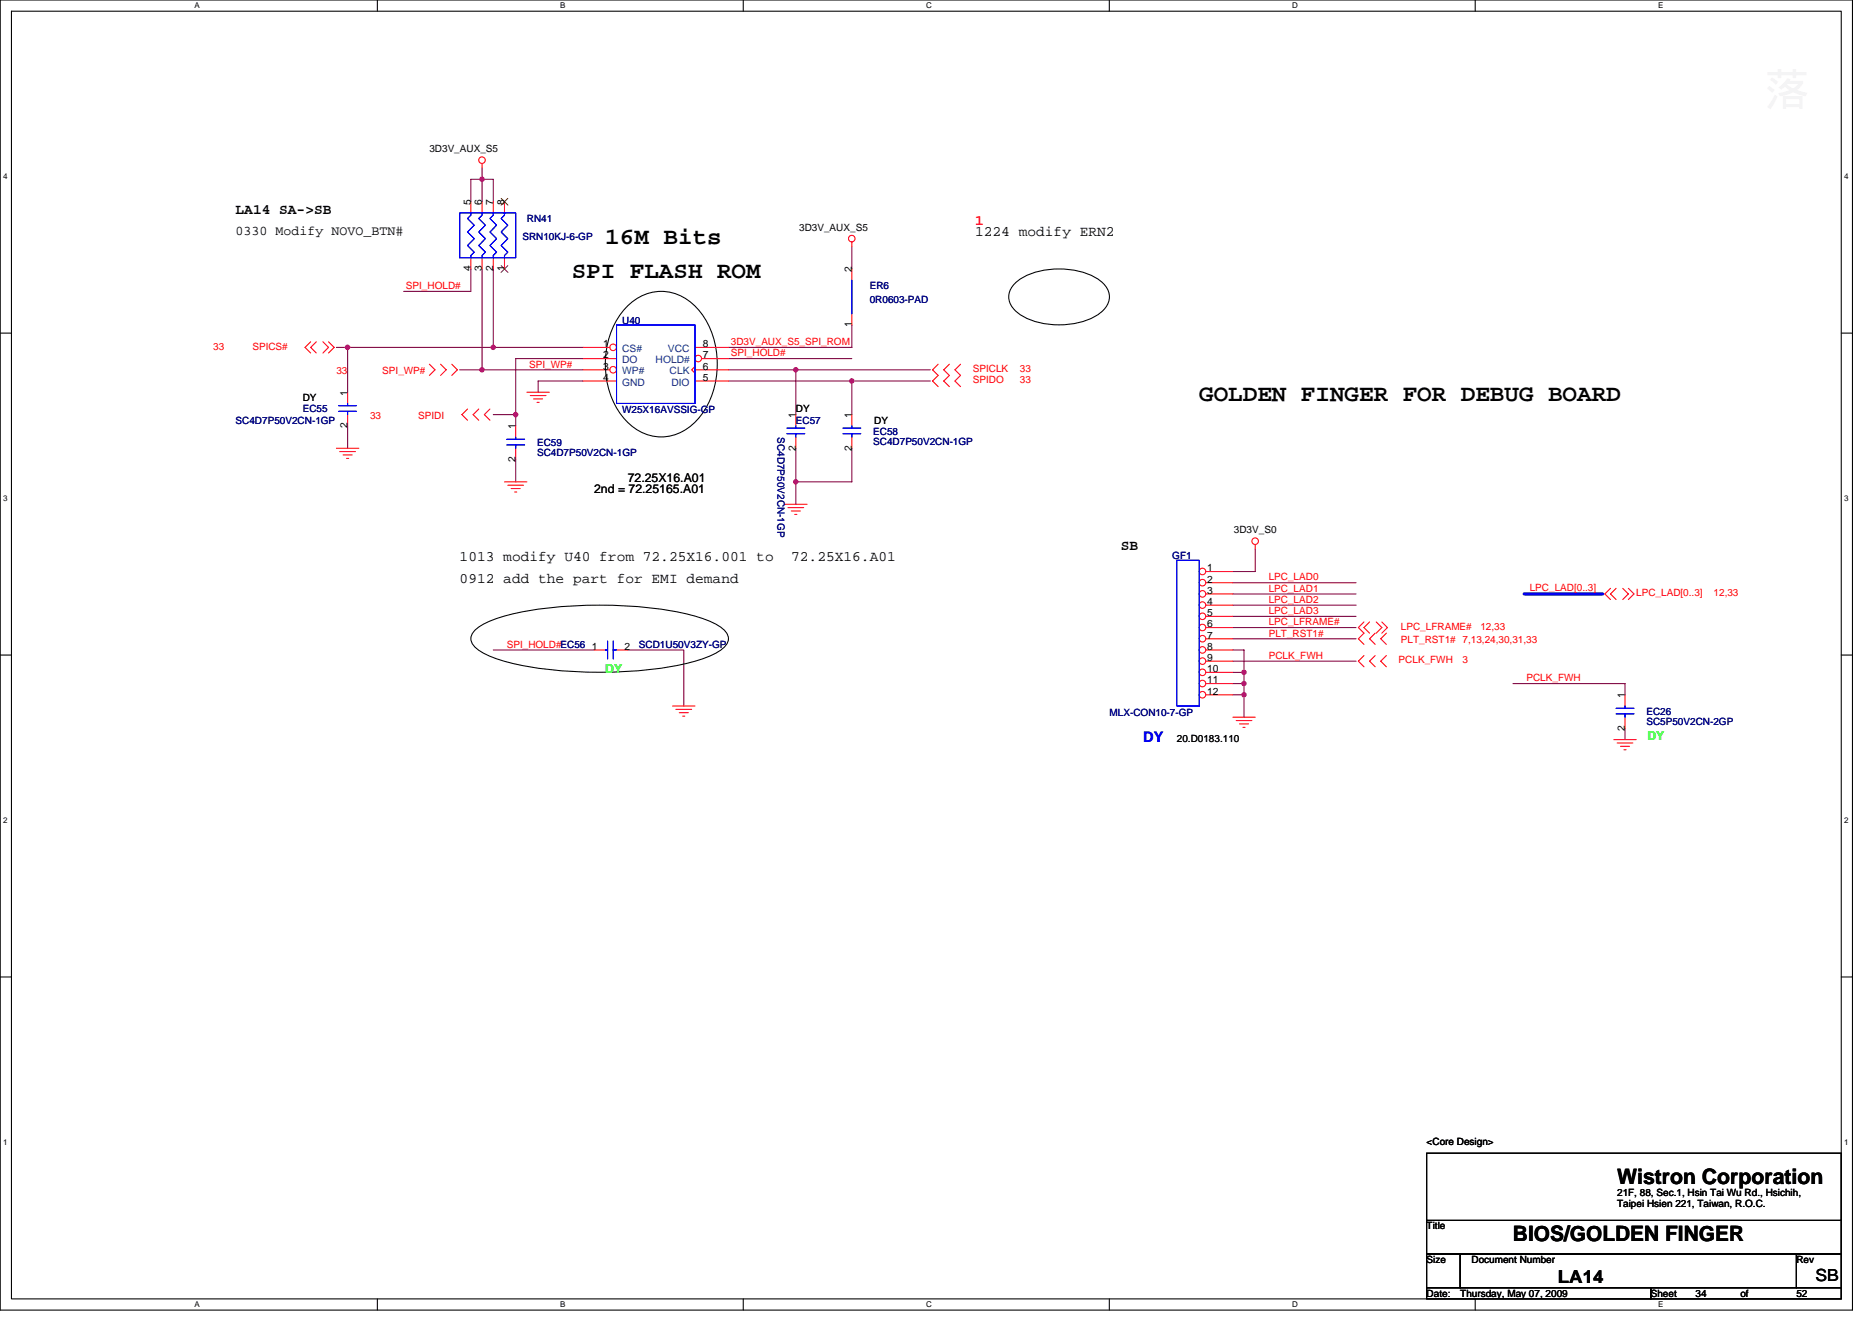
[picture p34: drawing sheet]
<svg xmlns="http://www.w3.org/2000/svg" width="297mm" height="210mm" viewBox="0 0 297 210" stroke-linecap="round" stroke-linejoin="round" font-family="sans-serif">
<defs><g id="words">
<g font-size="3.7">
<text x="96.1" y="38.7">16M Bits</text>
<text x="90.7" y="44">SPI FLASH ROM</text>
<text x="190.3" y="63.6">GOLDEN FINGER FOR DEBUG BOARD</text>
</g>
<g font-size="3.4">
<text x="256.6" y="187.9">Wistron Corporation</text>
<text x="240.1" y="196.9">BIOS/GOLDEN FINGER</text>
</g>
<text font-size="2.8" x="247.2" y="203.6">LA14</text>
<text font-size="2.6" x="288.1" y="203.3">SB</text>
<g font-size="2.3">
<text x="37.4" y="33.9">LA14 SA-&gt;SB</text>
<text x="154.7" y="37.4">1224 modify ERN2</text>
<text x="72.9" y="89">1013 modify U40 from 72.25X16.001 to</text>
<text x="125.5" y="89">72.25X16.A01</text>
<text x="177.8" y="87.3">SB</text>
<text x="72.9" y="92.5">0912 add the part for EMI demand</text>
</g>
<text font-size="2.3" fill="#f00" x="154.7" y="35.7">1</text>
<text font-size="2.3" fill="#00f" x="181.4" y="117.7">DY</text>
<text font-size="2.1" x="37.4" y="37.3">0330 Modify NOVO_BTN#</text>
<g font-size="1.9">
<text x="99.6" y="76.4">72.25X16.A01</text>
<text x="94.3" y="78.2">2nd = 72.25165.A01</text>
</g>
<g font-size="1.9" fill="#0f0">
<text x="96.1" y="106.7">DY</text>
<text x="261.4" y="117.4">DY</text>
</g>
<g font-size="1.6">
<text x="68.1" y="24.2">3D3V_AUX_S5</text>
<text x="74.7" y="32.5" transform="rotate(-90 74.7 32.5)">5</text>
<text x="76.5" y="32.5" transform="rotate(-90 76.5 32.5)">6</text>
<text x="78.2" y="32.5" transform="rotate(-90 78.2 32.5)">7</text>
<text x="80" y="32.5" transform="rotate(-90 80 32.5)">8</text>
<text x="126.8" y="36.6">3D3V_AUX_S5</text>
<text x="74.7" y="43.1" transform="rotate(-90 74.7 43.1)">4</text>
<text x="76.5" y="43.1" transform="rotate(-90 76.5 43.1)">3</text>
<text x="78.2" y="43.1" transform="rotate(-90 78.2 43.1)">2</text>
<text x="80" y="43.1" transform="rotate(-90 80 43.1)">1</text>
<text x="135.1" y="43.2" transform="rotate(-90 135.1 43.2)">2</text>
<text x="135.1" y="51.9" transform="rotate(-90 135.1 51.9)">1</text>
<text x="95.7" y="55.1">1</text>
<text x="95.7" y="56.9">2</text>
<text x="95.7" y="58.7">3</text>
<text x="111.5" y="56.9">7</text>
<text x="111.5" y="58.7">6</text>
<text x="111.5" y="55.1">8</text>
<text x="48" y="63.6">DY</text>
<text x="55.1" y="62.8" transform="rotate(-90 55.1 62.8)">1</text>
<text x="95.7" y="60.4">4</text>
<text x="111.5" y="60.4">5</text>
<text x="126.3" y="65.4">DY</text>
<text x="55.1" y="67.9" transform="rotate(-90 55.1 67.9)">2</text>
<text x="81.8" y="68.1" transform="rotate(-90 81.8 68.1)">1</text>
<text x="126.3" y="71.5" transform="rotate(-90 126.3 71.5)">2</text>
<text x="126.3" y="66.3" transform="rotate(-90 126.3 66.3)">1</text>
<text x="135.1" y="71.5" transform="rotate(-90 135.1 71.5)">2</text>
<text x="135.1" y="66.3" transform="rotate(-90 135.1 66.3)">1</text>
<text x="138.7" y="67.2">DY</text>
<text x="81.8" y="73.3" transform="rotate(-90 81.8 73.3)">2</text>
<text x="195.8" y="84.6">3D3V_S0</text>
<text x="191.5" y="90.7">1</text>
<text x="191.5" y="92.4">2</text>
<text x="191.5" y="94.2">3</text>
<text x="191.5" y="96">4</text>
<text x="191.5" y="97.8">5</text>
<text x="191.5" y="99.5">6</text>
<text x="191.5" y="101.3">7</text>
<text x="93.9" y="103.1">1</text>
<text x="99.1" y="103.1">2</text>
<text x="191.5" y="103.1">8</text>
<text x="191.5" y="104.9">9</text>
<text x="191.5" y="106.7">10</text>
<text x="191.5" y="108.4">11</text>
<text x="191.5" y="110.2">12</text>
<text x="257.8" y="110.8" transform="rotate(-90 257.8 110.8)">1</text>
<text x="186.7" y="117.7">20.D0183.110</text>
<text x="257.8" y="116" transform="rotate(-90 257.8 116)">2</text>
<text x="226.4" y="181.7">&lt;Core Design&gt;</text>
<text x="256.6" y="189.7">21F, 88, Sec.1, Hsin Tai Wu Rd., Hsichih,</text>
<text x="256.6" y="191.5">Taipei Hsien 221, Taiwan, R.O.C.</text>
<text x="226.4" y="195.1">Title</text>
<text x="226.4" y="200.4">Size</text>
<text x="233.5" y="200.4">Document Number</text>
<text x="285" y="200.4">Rev</text>
<text x="226.4" y="205.7">Date:</text>
<text x="231.7" y="205.7">Thursday, May 07, 2009</text>
<text x="261.9" y="205.7">Sheet</text>
<text x="269" y="205.7">34</text>
<text x="276.2" y="205.7">of</text>
<text x="285" y="205.7">52</text>
</g>
<g font-size="1.6" fill="#000080">
<text x="83.6" y="35.2">RN41</text>
<text x="82.9" y="38">SRN10KJ-6-GP</text>
<text x="138" y="45.9">ER6</text>
<text x="98.7" y="51.4">U40</text>
<text x="138" y="48">0R0603-PAD</text>
<text x="48" y="65.4">EC55</text>
<text x="98.7" y="65.6">W25X16AVSSIG-GP</text>
<text x="37.4" y="67.2">SC4D7P50V2CN-1GP</text>
<text x="85.2" y="70.8">EC59</text>
<text x="123.4" y="69.3" transform="rotate(90 123.4 69.3)">SC4D7P50V2CN-1GP</text>
<text x="126.3" y="67.2">EC57</text>
<text x="138.6" y="69">EC58</text>
<text x="138.6" y="70.6">SC4D7P50V2CN-1GP</text>
<text x="85.2" y="72.4">SC4D7P50V2CN-1GP</text>
<text x="186" y="88.7">GF1</text>
<text x="101.4" y="102.8">SCD1U50V3ZY-GP</text>
<text x="176.1" y="113.6">MLX-CON10-7-GP</text>
<text x="261.2" y="113.4">EC26</text>
<text x="261.2" y="115">SC5P50V2CN-2GP</text>
</g>
<g font-size="1.6" fill="#f00">
<text x="64.4" y="45.9">SPI_HOLD#</text>
<text x="33.8" y="55.5">33</text>
<text x="40" y="55.5">SPICS#</text>
<text x="53.4" y="59.4">33</text>
<text x="60.7" y="59.4">SPI_WP#</text>
<text x="84" y="58.3">SPI_WP#</text>
<text x="116" y="56.5">SPI_HOLD#</text>
<text x="116" y="54.8">3D3V_AUX_S5_SPI_ROM</text>
<text x="154.4" y="59">SPICLK</text>
<text x="161.8" y="59">33</text>
<text x="154.4" y="60.8">SPIDO</text>
<text x="161.8" y="60.8">33</text>
<text x="58.7" y="66.5">33</text>
<text x="66.4" y="66.5">SPIDI</text>
<text x="201.3" y="93.9">LPC_LAD1</text>
<text x="201.3" y="92.1">LPC_LAD0</text>
<text x="201.3" y="95.7">LPC_LAD2</text>
<text x="242.7" y="93.7">LPC_LAD[0..3]</text>
<text x="259.6" y="94.6">LPC_LAD[0..3]</text>
<text x="271.9" y="94.6">12,33</text>
<text x="201.3" y="97.4">LPC_LAD3</text>
<text x="201.3" y="99.2">LPC_LFRAME#</text>
<text x="201.3" y="101">PLT_RST1#</text>
<text x="222.3" y="99.9">LPC_LFRAME#</text>
<text x="234.9" y="99.9">12,33</text>
<text x="80.4" y="102.8">SPI_HOLD#EC56</text>
<text x="201.3" y="104.5">PCLK_FWH</text>
<text x="221.9" y="105.3">PCLK_FWH</text>
<text x="222.3" y="102">PLT_RST1# 7,13,24,30,31,33</text>
<text x="232.1" y="105.3">3</text>
<text x="242.2" y="108.1">PCLK_FWH</text>
</g>
<g font-size="1.6" fill="#004080">
<text x="98.7" y="55.8">CS#</text>
<text x="98.7" y="57.6">DO</text>
<text x="98.7" y="59.4">WP#</text>
<text x="104" y="57.6">HOLD#</text>
<text x="106" y="55.8">VCC</text>
<text x="106.3" y="59.4">CLK</text>
<text x="98.7" y="61.2">GND</text>
<text x="106.5" y="61.2">DIO</text>
</g>
<g font-size="1.3">
<text x="30.8" y="1.3">A</text>
<text x="88.9" y="1.3">B</text>
<text x="147" y="1.3">C</text>
<text x="205" y="1.3">D</text>
<text x="263.1" y="1.3">E</text>
<text x=".5" y="28.4">4</text>
<text x="292.6" y="28.4">4</text>
<text x=".5" y="79.5">3</text>
<text x="292.6" y="79.5">3</text>
<text x=".5" y="130.6">2</text>
<text x="292.6" y="130.6">2</text>
<text x=".5" y="181.7">1</text>
<text x="292.6" y="181.7">1</text>
<text x="30.8" y="207.4">A</text>
<text x="88.9" y="207.4">B</text>
<text x="147" y="207.4">C</text>
<text x="205" y="207.4">D</text>
<text x="263.1" y="207.4">E</text>
</g>
</g></defs>
<path d="M0 0h293.9v207.9h-293.9zM1.8 1.8h290.4v204.3h-290.4z" fill="none" stroke="#000" stroke-width=".17"/>
<g fill="#fff">
<path d="M30.8 .2h.9v1.4h-.9z"/>
<path d="M30.8 206.3h.9v1.4h-.9z"/>
</g>
<path d="M59.9 0v1.8M59.9 206.1v1.8" fill="none" stroke="#000" stroke-width=".17"/>
<g fill="#fff">
<path d="M88.9 .2h.8v1.4h-.8z"/>
<path d="M88.9 206.3h.8v1.4h-.8z"/>
</g>
<path d="M117.9 0v1.8M117.9 206.1v1.8" fill="none" stroke="#000" stroke-width=".17"/>
<g fill="#fff">
<path d="M147 .2h.9v1.4h-.9z"/>
<path d="M147 206.3h.9v1.4h-.9z"/>
</g>
<path d="M176 0v1.8M176 206.1v1.8" fill="none" stroke="#000" stroke-width=".17"/>
<g fill="#fff">
<path d="M205 .2h.9v1.4h-.9z"/>
<path d="M205 206.3h.9v1.4h-.9z"/>
</g>
<path d="M234.1 0v1.8M234.1 206.1v1.8" fill="none" stroke="#000" stroke-width=".17"/>
<g fill="#fff">
<path d="M263.1 .2h.8v1.4h-.8z"/>
<path d="M263.1 206.3h.8v1.4h-.8z"/>
<path d="M.5 27.3h.7v1.4h-.7z"/>
<path d="M292.6 27.3h.7v1.4h-.7z"/>
<path d="M.5 78.4h.7v1.4h-.7z"/>
<path d="M292.6 78.4h.7v1.4h-.7z"/>
</g>
<path d="M0 52.9h1.8M292.2 52.9h1.7" fill="none" stroke="#000" stroke-width=".17"/>
<g fill="#fff">
<path d="M.5 129.5h.7v1.4h-.7z"/>
<path d="M292.6 129.5h.7v1.4h-.7z"/>
</g>
<path d="M0 103.9h1.8M292.2 103.9h1.7" fill="none" stroke="#000" stroke-width=".17"/>
<g fill="#fff">
<path d="M.5 180.5h.7v1.4h-.7z"/>
<path d="M292.6 180.5h.7v1.4h-.7z"/>
</g>
<path d="M99.8 48.3a7.4 7.4 0 0 1 11 .8 14 14 0 0 1 0 17.3 7.4 7.4 0 0 1-11.8 0 14 14 0 0 1 0-17.3zM161 45.1a10.7 10.7 0 0 1 8.3-2.4 9.2 9.2 0 0 1 5.8 2.4 2.91 2.91 0 0 1-.6 4.6 12.3 12.3 0 0 1-12.9 0 2.95 2.95 0 0 1-.6-4.6zM75.2 100.2a12.5 12.5 0 0 1 6.3-2.8 69.3 69.3 0 0 1 27.3 0 12.5 12.5 0 0 1 6.3 2.8 1.62 1.62 0 0 1 0 2.3 12.5 12.5 0 0 1-6.3 2.8 68.8 68.8 0 0 1-27.3 0 12.5 12.5 0 0 1-6.3-2.8 1.62 1.62 0 0 1 0-2.3zM0 155h1.8M292.2 155h1.7M226.4 199h5.3v5.3h-5.3zM226.4 183h65.8v10.6h-65.8zM226.4 193.6h65.8v5.4h-65.8zM231.7 199h53.3v5.3h-53.3zM285 199h7.2v5.3h-7.2zM226.4 204.3h35.5v1.8h-35.5zM261.9 204.3h30.3v1.8h-30.3z" fill="none" stroke="#000" stroke-width=".17"/>
<g fill="none" stroke="#800040" stroke-width=".17">
<path d="M74.7 32v-3.6h3.6v3.6M76.5 26.7v5.3M135.2 39.1v3.6M55.2 55.1v7.1M72.9 58.7h19.6M74.7 42.7v3.5h-10.7M76.5 42.7v16M78.3 42.7v12.4M92.5 55.1h-39.1M92.5 56.9h-10.7v10.7M115.6 56.9h19.6M126.3 58.7v7.1"/>
<path d="M135.2 51.6v3.5h-19.6M147.6 58.7h-32M55.2 67.6v3.5M78.3 65.8h3.5M81.8 72.9v3.6M92.5 60.5h-7.1v1.7M126.3 71.1v8.9M135.2 60.5v5.3M135.2 71.1v5.4h-8.9M147.6 60.5h-32M195.6 94.2h19.6M195.6 92.5h19.6"/>
<path d="M195.6 96h19.6M195.6 97.8h19.6M195.6 99.6h19.6M199.2 87.1v3.6h-3.6M78.3 103.1h16M99.6 103.1h8.9v8.9M195.6 104.9h19.6M195.6 101.3h19.6M195.6 108.5h1.8M195.6 103.1h1.8v10.7M195.6 110.2h1.8M195.6 106.7h1.8"/>
<path d="M240.1 108.5h17.7v1.7M257.8 115.6v1.7"/>
</g>
<g fill="#f0f" stroke="#f0f" stroke-width=".17">
<circle cx="126.3" cy="58.7" r=".35"/>
<circle cx="78.3" cy="55.1" r=".35"/>
<circle cx="76.5" cy="58.7" r=".35"/>
<circle cx="76.5" cy="28.4" r=".35"/>
<circle cx="135.2" cy="60.4" r=".35"/>
<circle cx="126.3" cy="76.4" r=".35"/>
<circle cx="55.1" cy="55.1" r=".35"/>
<circle cx="81.8" cy="65.8" r=".35"/>
<circle cx="197.4" cy="110.2" r=".35"/>
<circle cx="197.4" cy="106.7" r=".35"/>
<circle cx="197.4" cy="108.4" r=".35"/>
</g>
<path d="M241.8 94.2h12.5" fill="none" stroke="#00f" stroke-width=".53"/>
<g fill="none" stroke="#f00" stroke-width=".17">
<path d="M76.5 26v.7M135.2 38.4v.7M49.3 54.2l-.9 .9 .9 .9M50.2 54.2l-.9 .9 .9 .9M51.2 54.2l.9 .9-.9 .9M52.1 54.2l.9 .9-.9 .9M68.1 57.8l.9 .9-.9 .9M69.9 57.8l.9 .9-.9 .9M71.7 57.8l.9 .9-.9 .9M148.9 57.8l-.9 .9 .9 .9-.9 .9 .9 .8M150.6 57.8l-.8 .9 .8 .9-.8 .9 .8 .8M152.4 57.8l-.9 .9 .9 .9-.9 .9 .9 .8"/>
<path d="M53.4 71.1h3.5M53.9 71.6h2.5M54.4 72.2h1.5M55 72.7h.3M55.2 62.2v1.8M55.2 65.8v1.8M74.2 64.9l-.9 .9 .9 .9M76 64.9l-.9 .9 .9 .9M77.7 64.9l-.8 .9 .8 .9M80 76.5h3.6M80.6 77h2.5M81.1 77.5h1.4"/>
<path d="M81.7 78.1h.3M81.8 67.6v1.7M81.8 71.1v1.8M83.6 62.2h3.6M84.1 62.8h2.5M84.7 63.3h1.4M85.2 63.8h.4M126.3 65.8v1.8M126.3 69.3v1.8M135.2 65.8v1.8M135.2 69.3v1.8M124.5 80h3.6"/>
<path d="M125 80.5h2.5M125.6 81.1h1.4M126.1 81.6h.3M199.2 86.4v.7M216.4 98.7l-.9 .9 .9 .9-.9 .8 .9 .9M217.3 98.7l-.9 .9 .9 .9M218.4 98.7l.9 .9-.9 .9M219.3 98.7l.9 .9-.9 .9M255.5 93.3l-.8 .9 .8 .9M256.4 93.3l-.9 .9 .9 .9M257.5 93.3l.9 .9-.9 .9M258.4 93.3l.9 .9-.9 .9"/>
<path d="M106.7 112h3.6M107.2 112.5h2.5M107.8 113.1h1.4M108.3 113.6h.4M195.6 113.8h3.6M196.1 114.3h2.5M196.7 114.9h1.4M197.2 115.4h.4M216.4 104l-.9 .9 .9 .9M218.2 104l-.9 .9 .9 .9M218.2 100.5l-.9 .8 .9 .9M220 104l-.9 .9 .9 .9"/>
<path d="M220 100.5l-.9 .8 .9 .9M256.1 117.3h3.5M256.6 117.9h2.5M257.1 118.4h1.5M257.7 119h.3M257.8 110.2v1.8M257.8 113.8v1.8"/>
<circle cx="76.5" cy="25.4" r=".52"/>
<circle cx="135.2" cy="37.9" r=".52"/>
<circle cx="199.2" cy="85.9" r=".52"/>
</g>
<g fill="none" stroke="#00f" stroke-width=".17">
<path d="M53.7 64.4h2.9M53.7 65.3h2.9M55.2 64v.4M55.2 65.3v.5M80.4 69.7h2.8M80.4 70.6h2.8M81.8 69.3v.4M81.8 70.6v.5M124.9 67.9h2.8M124.9 68.8h2.8M126.3 67.6v.3M126.3 68.8v.5"/>
<path d="M133.7 67.9h2.9M133.7 68.8h2.9M135.2 67.6v.3M135.2 68.8v.5M256.4 112.4h2.9M256.4 113.3h2.9M257.8 112v.4M257.8 113.3v.5"/>
</g>
<circle cx="97.3" cy="55.1" r=".52" fill="#fff" stroke="#f00" stroke-width=".17"/>
<path d="M92.5 56.9h5.3M92.5 55.1h4.3" fill="none" stroke="#f00" stroke-width=".17"/>
<circle cx="97.3" cy="58.7" r=".52" fill="#fff" stroke="#f00" stroke-width=".17"/>
<path d="M92.5 58.7h4.3M110.3 58.1l-.6 .6 .6 .5M110.3 58.7h5.3M92.5 60.5h5.3M110.3 60.5h5.3" fill="none" stroke="#f00" stroke-width=".17"/>
<circle cx="110.8" cy="56.9" r=".52" fill="#fff" stroke="#f00" stroke-width=".17"/>
<path d="M110.3 55.1h5.3M111.3 56.9h4.3" fill="none" stroke="#f00" stroke-width=".17"/>
<path d="M97.8 51.6h12.5v12.4h-12.5z" fill="none" stroke="#00f" stroke-width=".17"/>
<circle cx="190.8" cy="90.7" r=".52" fill="#fff" stroke="#f00" stroke-width=".17"/>
<path d="M191.3 90.7h4.3" fill="none" stroke="#f00" stroke-width=".17"/>
<circle cx="190.8" cy="92.4" r=".52" fill="#fff" stroke="#f00" stroke-width=".17"/>
<path d="M191.3 92.5h4.3" fill="none" stroke="#f00" stroke-width=".17"/>
<circle cx="190.8" cy="94.2" r=".52" fill="#fff" stroke="#f00" stroke-width=".17"/>
<path d="M191.3 94.2h4.3" fill="none" stroke="#f00" stroke-width=".17"/>
<circle cx="190.8" cy="96" r=".52" fill="#fff" stroke="#f00" stroke-width=".17"/>
<path d="M191.3 96h4.3" fill="none" stroke="#f00" stroke-width=".17"/>
<circle cx="190.8" cy="97.8" r=".52" fill="#fff" stroke="#f00" stroke-width=".17"/>
<path d="M191.3 97.8h4.3" fill="none" stroke="#f00" stroke-width=".17"/>
<circle cx="190.8" cy="99.6" r=".52" fill="#fff" stroke="#f00" stroke-width=".17"/>
<path d="M191.3 99.6h4.3" fill="none" stroke="#f00" stroke-width=".17"/>
<circle cx="190.8" cy="101.3" r=".52" fill="#fff" stroke="#f00" stroke-width=".17"/>
<path d="M191.3 101.3h4.3" fill="none" stroke="#f00" stroke-width=".17"/>
<circle cx="190.8" cy="103.1" r=".52" fill="#fff" stroke="#f00" stroke-width=".17"/>
<path d="M191.3 103.1h4.3" fill="none" stroke="#f00" stroke-width=".17"/>
<circle cx="190.8" cy="104.9" r=".52" fill="#fff" stroke="#f00" stroke-width=".17"/>
<path d="M191.3 104.9h4.3" fill="none" stroke="#f00" stroke-width=".17"/>
<circle cx="190.8" cy="106.7" r=".52" fill="#fff" stroke="#f00" stroke-width=".17"/>
<path d="M191.3 106.7h4.3" fill="none" stroke="#f00" stroke-width=".17"/>
<circle cx="190.8" cy="108.4" r=".52" fill="#fff" stroke="#f00" stroke-width=".17"/>
<path d="M191.3 108.5h4.3" fill="none" stroke="#f00" stroke-width=".17"/>
<circle cx="190.8" cy="110.2" r=".52" fill="#fff" stroke="#f00" stroke-width=".17"/>
<g fill="none" stroke="#f00" stroke-width=".17">
<path d="M74.7 32v1.8M76.5 32v1.8M78.3 32v1.8M80 32v1.8M74.7 40.9v1.8M76.5 40.9v1.8M78.3 40.9v1.8M80 40.9v1.8M135.2 42.7v1.7M135.2 49.8v1.8M94.3 103.1h1.8M97.8 103.1h1.8"/>
<path d="M191.3 110.2h4.3"/>
</g>
<path d="M72.9 33.8h8.9v7.1h-8.9zM74.7 33.8v.3l-.5 .6 1 1-1 1.1 1 1.1-1 1 1 1.1-.5 .5v.4M76.5 33.8v.3l-.5 .6 1 1-1 1.1 1 1.1-1 1 1 1.1-.5 .5v.4M78.3 33.8v.3l-.6 .6 1.1 1-1.1 1.1 1.1 1.1-1.1 1 1.1 1.1-.5 .5v.4M80 33.8v.3l-.5 .6 1.1 1-1.1 1.1 1.1 1.1-1.1 1 1.1 1.1-.6 .5v.4M135.2 44.4v5.4M186.7 88.9h3.6v23.1h-3.6zM96.1 103.1h.3M96.4 101.7v2.8M97.3 103.1h.5M97.3 101.7v2.8" fill="none" stroke="#00f" stroke-width=".17"/>
<path d="M79.5 31.5l1.1 1.1M80.6 31.5l-1.1 1.1M79.5 42.1l1.1 1.1M80.6 42.1l-1.1 1.1" fill="none" stroke="#804000" stroke-width=".16"/>
<g fill="#f0f" stroke="#f0f" stroke-width=".17">
<circle cx="126.3" cy="58.7" r=".35"/>
<circle cx="78.3" cy="55.1" r=".35"/>
<circle cx="76.5" cy="58.7" r=".35"/>
<circle cx="76.5" cy="28.4" r=".35"/>
<circle cx="135.2" cy="60.4" r=".35"/>
<circle cx="126.3" cy="76.4" r=".35"/>
<circle cx="55.1" cy="55.1" r=".35"/>
<circle cx="81.8" cy="65.8" r=".35"/>
<circle cx="197.4" cy="110.2" r=".35"/>
<circle cx="197.4" cy="106.7" r=".35"/>
<circle cx="197.4" cy="108.4" r=".35"/>
</g>
<use href="#words"/>
</svg>
